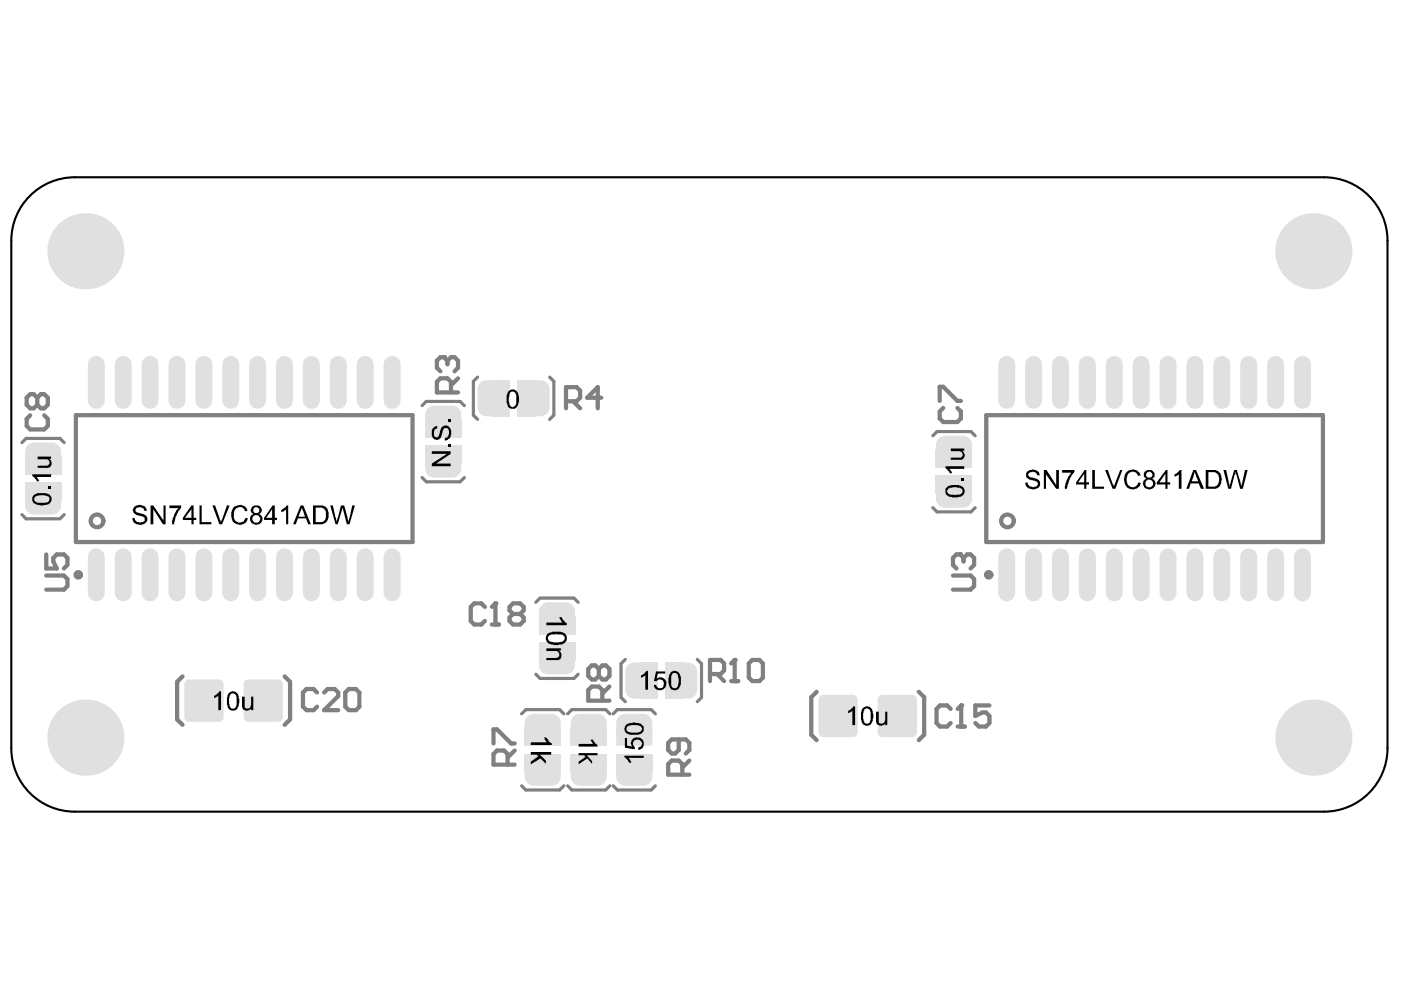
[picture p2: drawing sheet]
<svg xmlns="http://www.w3.org/2000/svg" width="297mm" height="210mm" viewBox="0 0 297 210" stroke-linecap="round" stroke-linejoin="round" font-family="sans-serif">
<g fill="#e0e0e0">
<path d="M141.1 140.5h3.8v7.6h-3.8z" fill-rule="evenodd"/>
<path d="M135.5 140.5h3.8v7.6h-3.8z" fill-rule="evenodd"/>
<path d="M114.3 130.6h7.6v3.8h-7.6z" fill-rule="evenodd"/>
<path d="M114.3 136.2h7.6v3.8h-7.6z" fill-rule="evenodd"/>
<path d="M5.3 96.8h7.7v3.8h-7.7z" fill-rule="evenodd"/>
<path d="M109.8 80.6h3.8v7.7h-3.8z" fill-rule="evenodd"/>
<path d="M104.2 80.6h3.8v7.7h-3.8z" fill-rule="evenodd"/>
<path d="M5.3 102.4h7.7v3.8h-7.7z" fill-rule="evenodd"/>
<path d="M198.4 95.3h7.7v3.8h-7.7z" fill-rule="evenodd"/>
<path d="M121 159.9h7.7v3.8h-7.7z" fill-rule="evenodd"/>
<path d="M130.7 159.9h7.6v3.8h-7.6z" fill-rule="evenodd"/>
<path d="M121 154.3h7.7v3.8h-7.7z" fill-rule="evenodd"/>
<path d="M130.7 154.3h7.6v3.8h-7.6z" fill-rule="evenodd"/>
<path d="M90.1 94.5h7.7v3.8h-7.7z" fill-rule="evenodd"/>
<path d="M90.1 88.9h7.7v3.8h-7.7z" fill-rule="evenodd"/>
<path d="M198.4 100.9h7.7v3.8h-7.7z" fill-rule="evenodd"/>
<path d="M111.2 159.9h7.7v3.8h-7.7z" fill-rule="evenodd"/>
<path d="M111.2 154.3h7.7v3.8h-7.7z" fill-rule="evenodd"/>
<path d="M141.1 142.4l1.9-1.9h2.9l1.9 1.9v3.8l-1.9 1.9h-2.9l-1.9-1.9z" fill-rule="evenodd"/>
<path d="M132.6 142.4l1.9-1.9h2.9l1.9 1.9v3.8l-1.9 1.9h-2.9l-1.9-1.9z" fill-rule="evenodd"/>
<path d="M114.3 129.6l1.9-1.9h3.8l1.9 1.9v2.9l-1.9 1.9h-3.8l-1.9-1.9z" fill-rule="evenodd"/>
<path d="M114.3 138.1l1.9-1.9h3.8l1.9 1.9v2.9l-1.9 2h-3.8l-1.9-2z" fill-rule="evenodd"/>
<path d="M5.3 95.8l1.9-2h3.8l2 2v2.9l-2 1.9h-3.8l-1.9-1.9z" fill-rule="evenodd"/>
<path d="M5.3 104.3l1.9-1.9h3.8l2 1.9v2.9l-2 1.9h-3.8l-1.9-1.9z" fill-rule="evenodd"/>
</g>
<g fill="#e0e0e0">
<path d="M141.1 142.4h1.9zM141.7 141l.8-.5h.5v1.9h-1.9l.1-.5z"/>
<path d="M143 146.2v1.9zM141.1 146.2h1.9v1.9a1.91 1.91 0 0 1-1.9-1.9z"/>
<path d="M145.9 146.2h1.9zM145.9 146.2h1.9a1.91 1.91 0 0 1-1.9 1.9z"/>
<path d="M145.9 140.5v1.9zM145.9 140.5a1.91 1.91 0 0 1 1.9 1.9h-1.9z"/>
<path d="M132.6 142.4h1.9zM133.1 141l.9-.5h.5v1.9h-1.9v-.5z"/>
<path d="M134.5 146.2v1.9zM132.6 146.2h1.9v1.9a1.91 1.91 0 0 1-1.9-1.9z"/>
<path d="M137.4 146.2h1.9zM137.4 146.2h1.9a1.91 1.91 0 0 1-1.9 1.9z"/>
<path d="M137.4 140.5v1.9zM137.4 140.5a1.91 1.91 0 0 1 1.9 1.9h-1.9z"/>
<path d="M120 127.7v1.9zM120 127.7a1.91 1.91 0 0 1 1.9 1.9h-1.9z"/>
<path d="M114.3 129.6h1.9zM114.8 128.3l.9-.5 .5-.1v1.9h-1.9v-.5z"/>
<path d="M116.2 132.5v1.9zM114.3 132.5h1.9v1.9a1.91 1.91 0 0 1-1.9-1.9z"/>
<path d="M120 132.5h1.9zM120 132.5h1.9a1.91 1.91 0 0 1-1.9 1.9z"/>
<path d="M120 136.2v1.9zM120 136.2a1.91 1.91 0 0 1 1.9 1.9h-1.9z"/>
<path d="M114.3 138.1h1.9zM114.8 136.8l.9-.5 .5-.1v1.9h-1.9v-.5z"/>
<path d="M116.2 141v2zM114.3 141h1.9v2a1.91 1.91 0 0 1-1.9-2z"/>
<path d="M120 141h1.9zM120 141h1.9a1.91 1.91 0 0 1-1.9 2z"/>
<path d="M7.2 98.7v1.9zM5.3 98.7h1.9v1.9a1.91 1.91 0 0 1-1.9-1.9z"/>
<path d="M11 98.7h2zM11 98.7h2a1.91 1.91 0 0 1-2 1.9z"/>
<path d="M11 93.8v2zM11 93.8a1.91 1.91 0 0 1 2 2h-2z"/>
<path d="M5.3 95.8h1.9zM5.9 94.4l.8-.5 .5-.1v2h-1.9l.1-.5z"/>
<path d="M7.2 107.2v1.9zM5.3 107.2h1.9v1.9a1.91 1.91 0 0 1-1.9-1.9z"/>
<path d="M11 107.2h2zM11 107.2h2a1.91 1.91 0 0 1-2 1.9z"/>
<path d="M11 102.4v1.9zM11 102.4a1.91 1.91 0 0 1 2 1.9h-2z"/>
<path d="M5.3 104.3h1.9zM5.9 102.9l.8-.5h.5v1.9h-1.9l.1-.5z"/>
<circle cx="278.5" cy="53.3" r="8.1"/>
<circle cx="18.1" cy="53.3" r="8.1"/>
<circle cx="278.5" cy="156.4" r="8.1"/>
<circle cx="18.1" cy="156.4" r="8.1"/>
</g>
<g fill="none" stroke="#e0e0e0" stroke-width="3.6">
<path d="M20.4 77.3v7.6M26.1 77.3v7.6M37.5 77.3v7.6M43.2 77.3v7.6M54.6 77.3v7.6M66 77.3v7.6M71.7 77.3v7.6M83.1 77.3v7.6M219.1 77.3v7.6M236.2 77.3v7.6M247.6 77.3v7.6M253.4 77.3v7.6"/>
<path d="M264.8 77.3v7.6M20.4 118.1v7.6M26.1 118.1v7.6M37.5 118.1v7.6M43.2 118.1v7.6M54.6 118.1v7.6M66 118.1v7.6M71.7 118.1v7.6M83.1 118.1v7.6M219.1 118.1v7.6M236.2 118.1v7.6M247.6 118.1v7.6"/>
<path d="M253.4 118.1v7.6M264.8 118.1v7.6"/>
</g>
<g fill="#e0e0e0">
<path d="M121 161.8l1.9-1.9h3.8l2 1.9v2.9l-2 1.9h-3.8l-1.9-1.9z" fill-rule="evenodd"/>
<path d="M130.7 161.8l1.9-1.9h3.8l1.9 1.9v2.9l-1.9 1.9h-3.8l-1.9-1.9z" fill-rule="evenodd"/>
<path d="M90.1 96.4l2-1.9h3.8l1.9 1.9v2.9l-1.9 2h-3.8l-2-2z" fill-rule="evenodd"/>
<path d="M90.1 87.9l2-1.9h3.8l1.9 1.9v2.9l-1.9 1.9h-3.8l-2-1.9z" fill-rule="evenodd"/>
<path d="M198.4 94.3l2-1.9h3.8l1.9 1.9v2.9l-1.9 1.9h-3.8l-2-1.9z" fill-rule="evenodd"/>
<path d="M198.4 102.8l2-1.9h3.8l1.9 1.9v2.9l-1.9 1.9h-3.8l-2-1.9z" fill-rule="evenodd"/>
<path d="M109.8 82.5l1.9-1.9h2.9l1.9 1.9v3.8l-1.9 2h-2.9l-1.9-2z" fill-rule="evenodd"/>
<path d="M101.3 82.5l1.9-1.9h2.9l1.9 1.9v3.8l-1.9 2h-2.9l-1.9-2z" fill-rule="evenodd"/>
<path d="M51.7 145.1l1-1h6.3l1 1v6.9l-1 1h-6.3l-1-1z" fill-rule="evenodd"/>
</g>
<g fill="#e0e0e0">
<path d="M122.9 164.7v1.9zM121 164.7h1.9v1.9a1.91 1.91 0 0 1-1.9-1.9z"/>
<path d="M126.7 164.7h2zM126.7 164.7h2a1.91 1.91 0 0 1-2 1.9z"/>
<path d="M126.7 159.9v1.9zM126.7 159.9a1.91 1.91 0 0 1 2 1.9h-2z"/>
<path d="M121 161.8h1.9zM121.6 160.4l.8-.5h.5v1.9h-1.9l.1-.5z"/>
<path d="M136.4 159.9v1.9zM136.4 159.9a1.91 1.91 0 0 1 1.9 1.9h-1.9z"/>
<path d="M130.7 161.8h1.9zM131.2 160.4l.9-.5h.5v1.9h-1.9v-.5z"/>
<path d="M132.6 164.7v1.9zM130.7 164.7h1.9v1.9a1.91 1.91 0 0 1-1.9-1.9z"/>
<path d="M136.4 164.7h1.9zM136.4 164.7h1.9a1.91 1.91 0 0 1-1.9 1.9z"/>
<path d="M95.9 94.5v1.9zM95.9 94.5a1.91 1.91 0 0 1 1.9 1.9h-1.9z"/>
<path d="M90.1 96.4h2zM90.7 95.1l.9-.5 .5-.1v1.9h-2l.1-.5z"/>
<path d="M92.1 99.3v2zM90.1 99.3h2v2a1.91 1.91 0 0 1-2-2z"/>
<path d="M95.9 99.3h1.9zM95.9 99.3h1.9a1.91 1.91 0 0 1-1.9 2z"/>
<path d="M95.9 86v1.9zM95.9 86a1.91 1.91 0 0 1 1.9 1.9h-1.9z"/>
<path d="M90.1 87.9h2zM90.7 86.6l.9-.5 .5-.1v1.9h-2l.1-.5z"/>
<path d="M92.1 90.8v1.9zM90.1 90.8h2v1.9a1.91 1.91 0 0 1-2-1.9z"/>
<path d="M95.9 90.8h1.9zM95.9 90.8h1.9a1.91 1.91 0 0 1-1.9 1.9z"/>
<path d="M200.4 97.2v1.9zM198.4 97.2h2v1.9a1.91 1.91 0 0 1-2-1.9z"/>
<path d="M204.2 97.2h1.9zM204.2 97.2h1.9a1.91 1.91 0 0 1-1.9 1.9z"/>
<path d="M204.2 92.4v1.9zM204.2 92.4a1.91 1.91 0 0 1 1.9 1.9h-1.9z"/>
<path d="M198.4 94.3h2zM199 92.9l.8-.4 .6-.1v1.9h-2l.1-.5z"/>
<path d="M200.4 105.7v1.9zM198.4 105.7h2v1.9a1.91 1.91 0 0 1-2-1.9z"/>
<path d="M204.2 105.7h1.9zM204.2 105.7h1.9a1.91 1.91 0 0 1-1.9 1.9z"/>
<path d="M204.2 100.9v1.9zM204.2 100.9a1.91 1.91 0 0 1 1.9 1.9h-1.9z"/>
<path d="M198.4 102.8h2zM199 101.5l.8-.5 .6-.1v1.9h-2l.1-.5z"/>
<path d="M114.6 86.3h1.9zM114.6 86.3h1.9a1.91 1.91 0 0 1-1.9 2z"/>
<path d="M114.6 80.6v1.9zM114.6 80.6a1.91 1.91 0 0 1 1.9 1.9h-1.9z"/>
<path d="M109.8 82.5h1.9zM110.3 81.2l.9-.5 .5-.1v1.9h-1.9l.1-.5z"/>
<path d="M111.7 86.3v2zM109.8 86.3h1.9v2a1.91 1.91 0 0 1-1.9-2z"/>
<path d="M106.1 86.3h1.9zM106.1 86.3h1.9a1.91 1.91 0 0 1-1.9 2z"/>
<path d="M106.1 80.6v1.9zM106.1 80.6a1.91 1.91 0 0 1 1.9 1.9h-1.9z"/>
<path d="M101.3 82.5h1.9zM101.8 81.2l.9-.5 .5-.1v1.9h-1.9v-.5z"/>
<path d="M103.2 86.3v2zM101.3 86.3h1.9v2a1.91 1.91 0 0 1-1.9-2z"/>
<path d="M59 152h1zM59 152h1a1.01 1.01 0 0 1-1 1z"/>
<path d="M59 144.1v1zM59 144.1a1.01 1.01 0 0 1 1 1h-1z"/>
<path d="M51.7 145.1h1zM52 144.4l.7-.3v1h-1z"/>
<path d="M52.7 152v1zM51.7 152h1v1a1.01 1.01 0 0 1-1-1z"/>
</g>
<g fill="none" stroke="#e0e0e0" stroke-width="3.6">
<path d="M213.4 77.3v7.6M224.8 77.3v7.6M230.5 77.3v7.6M241.9 77.3v7.6M259.1 77.3v7.6M270.5 77.3v7.6M276.2 77.3v7.6M213.4 118.1v7.6M224.8 118.1v7.6M230.5 118.1v7.6M241.9 118.1v7.6M259.1 118.1v7.6"/>
<path d="M270.5 118.1v7.6M276.2 118.1v7.6"/>
</g>
<g fill="#e0e0e0">
<path d="M173.5 148.3l1-1h6.3l1 1v7l-1 1h-6.3l-1-1z" fill-rule="evenodd"/>
<path d="M121 153.3l1.9-2h3.8l2 2v2.9l-2 1.9h-3.8l-1.9-1.9z" fill-rule="evenodd"/>
<path d="M130.7 153.3l1.9-2h3.8l1.9 2v2.9l-1.9 1.9h-3.8l-1.9-1.9z" fill-rule="evenodd"/>
</g>
<g fill="#e0e0e0">
<path d="M180.8 155.3h1zM180.8 155.3h1a1.01 1.01 0 0 1-1 1z"/>
<path d="M180.8 147.3v1zM180.8 147.3a1.01 1.01 0 0 1 1 1h-1z"/>
<path d="M173.5 148.3h1zM173.8 147.6l.7-.3v1h-1z"/>
<path d="M174.5 155.3v1zM173.5 155.3h1v1a1.01 1.01 0 0 1-1-1z"/>
<path d="M122.9 156.2v1.9zM121 156.2h1.9v1.9a1.91 1.91 0 0 1-1.9-1.9z"/>
<path d="M126.7 156.2h2zM126.7 156.2h2a1.91 1.91 0 0 1-2 1.9z"/>
<path d="M126.7 151.3v2zM126.7 151.3a1.91 1.91 0 0 1 2 2h-2z"/>
<path d="M121 153.3h1.9zM121.6 151.9l.8-.5 .5-.1v2h-1.9l.1-.5z"/>
<path d="M136.4 151.3v2zM136.4 151.3a1.91 1.91 0 0 1 1.9 2h-1.9z"/>
<path d="M130.7 153.3h1.9zM131.2 151.9l.9-.5 .5-.1v2h-1.9v-.5z"/>
<path d="M132.6 156.2v1.9zM130.7 156.2h1.9v1.9a1.91 1.91 0 0 1-1.9-1.9z"/>
<path d="M136.4 156.2h1.9zM136.4 156.2h1.9a1.91 1.91 0 0 1-1.9 1.9z"/>
</g>
<path d="M31.8 77.3v7.6M48.9 77.3v7.6M60.3 77.3v7.6M77.4 77.3v7.6M31.8 118.1v7.6M48.9 118.1v7.6M60.3 118.1v7.6M77.4 118.1v7.6" fill="none" stroke="#e0e0e0" stroke-width="3.6"/>
<g fill="#e0e0e0">
<path d="M111.2 161.8l2-1.9h3.8l1.9 1.9v2.9l-1.9 1.9h-3.8l-2-1.9z" fill-rule="evenodd"/>
<path d="M39.1 145.1l1-1h6.3l1 1v6.9l-1 1h-6.3l-1-1z" fill-rule="evenodd"/>
<path d="M186.1 148.3l1-1h6.3l1 1v7l-1 1h-6.3l-1-1z" fill-rule="evenodd"/>
<path d="M111.2 153.3l2-2h3.8l1.9 2v2.9l-1.9 1.9h-3.8l-2-1.9z" fill-rule="evenodd"/>
</g>
<g fill="#e0e0e0">
<path d="M117 159.9v1.9zM117 159.9a1.91 1.91 0 0 1 1.9 1.9h-1.9z"/>
<path d="M111.2 161.8h2zM111.8 160.4l.9-.5h.5v1.9h-2l.1-.5z"/>
<path d="M113.2 164.7v1.9zM111.2 164.7h2v1.9a1.91 1.91 0 0 1-2-1.9z"/>
<path d="M117 164.7h1.9zM117 164.7h1.9a1.91 1.91 0 0 1-1.9 1.9z"/>
<path d="M46.4 152h1zM46.4 152h1a1.01 1.01 0 0 1-1 1z"/>
<path d="M46.4 144.1v1zM46.4 144.1a1.01 1.01 0 0 1 1 1h-1z"/>
<path d="M39.1 145.1h1zM39.4 144.4l.7-.3v1h-1z"/>
<path d="M40.1 152v1zM39.1 152h1v1a1.01 1.01 0 0 1-1-1z"/>
<path d="M193.4 155.3h1zM193.4 155.3h1a1.01 1.01 0 0 1-1 1z"/>
<path d="M193.4 147.3v1zM193.4 147.3a1.01 1.01 0 0 1 1 1h-1z"/>
<path d="M186.1 148.3h1zM186.4 147.6l.7-.3v1h-1z"/>
<path d="M187.1 155.3v1zM186.1 155.3h1v1a1.01 1.01 0 0 1-1-1z"/>
<path d="M117 151.3v2zM117 151.3a1.91 1.91 0 0 1 1.9 2h-1.9z"/>
<path d="M111.2 153.3h2zM111.8 151.9l.9-.5 .5-.1v2h-2l.1-.5z"/>
<path d="M113.2 156.2v1.9zM111.2 156.2h2v1.9a1.91 1.91 0 0 1-2-1.9z"/>
<path d="M117 156.2h1.9zM117 156.2h1.9a1.91 1.91 0 0 1-1.9 1.9z"/>
</g>
<path d="M5.9 42a13.4 13.4 0 0 1 10-4.4h264.8a13.5 13.5 0 0 1 13.5 13.4v107.6a13.5 13.5 0 0 1-13.5 13.5h-264.8a13.5 13.5 0 0 1-13.5-13.5v-107.6a13.4 13.4 0 0 1 3.5-9z" fill="none" stroke="#000" stroke-width=".45"/>
<g fill="#000">
<path d="M8 96.8h2.8v.5h-.3a1.12 1.12 0 0 1-.2 1.9h-2.3v-.5h1.6a.73 .73 0 0 0 .9-.7 .73 .73 0 0 0-1-.6h-1.5zM91.7 90.9l.8-.6h.2v.6a.6 .6 0 0 0-.7 .7v.2a.61 .61 0 0 0 .4 .9 .61 .61 0 0 0 .8-.7l.1-.3a1.37 1.37 0 0 1 1.5-1.5 1.77 1.77 0 0 1 .2 3v.1l-.7 .1v-.5h.1a1.45 1.45 0 0 0 .7-1.9 .63 .63 0 0 0-.7-.2 .63 .63 0 0 0-.4 .5l-.3 .5a1.47 1.47 0 0 1-.9 1.5 1.28 1.28 0 0 1-1.2-1.7zM91.6 95.7h3.9v.5l-3 2.1h3v.6h-3.9v-.6l3.2-2.1h-3.2zM95 94.2h.5v.6h-.5zM95 88.8h.5v.6h-.5zM200.4 98.9h4v.5h-3l.5 .9h-.5l-.5-.8-.5-.3zM201.6 95.1h2.8v.5h-.4l.1 .1a1.01 1.01 0 0 1 0 1.7l-.1 .1h-2.4v-.5h1.6a.71 .71 0 0 0 .9-.7 .71 .71 0 0 0-.9-.6h-1.6zM10.3 103.2h.5v.6h-.5zM6.8 100.6h4v.5h-3l.5 .8v.1h-.5l-.4-.6-.6-.5zM28.4 107.5a1.64 1.64 0 0 1 2.7 .7v.1h-.5v-.1a.58 .58 0 0 0-.7-.6l-.1-.1-.4 .1a.53 .53 0 0 0-.7 .5 .53 .53 0 0 0 .6 .5l.1 .2a2.06 2.06 0 0 1 1.7 .8 1.08 1.08 0 0 1-.9 1.6 1.56 1.56 0 0 1-2-.8l-.2-.5 .5-.1a1.21 1.21 0 0 0 1.8 .8 .45 .45 0 0 0 .4-.3 .45 .45 0 0 0-.1-.5l-.2-.2-.3-.2a2.28 2.28 0 0 1-1.7-.6l-.2-.4v-.4zM31.9 107.2h.6l2.2 3.2v-3.2h.4v4h-.6l-2-3.2v3.2h-.6zM35.9 107.2h2.5v.4l-.9 1.3-.3 .9-.3 1.4h-.5l.1-.2a5 5 0 0 1 1.2-3.1l.2-.2h-2z"/>
<path d="M42.3 107.2h.5v3.5h2v.5h-2.5zM45 107.2h.6l1.3 3.5 1.2-3.5h.6l-1.6 4h-.6zM49.4 107.7a2.45 2.45 0 0 1 2.5-.4l.5 .8v.2l-.4 .1a1.17 1.17 0 0 0-1.1-.9 1.17 1.17 0 0 0-1.2 .9l-.1 .1a3.1 3.1 0 0 0 .3 2 1.25 1.25 0 0 0 1.9-.1l.2-.6 .6 .1a1.77 1.77 0 0 1-3 .8h-.1a2.96 2.96 0 0 1-.1-3zM59.6 108.1l.8-.5 .4-.4h.3v4h-.4v-3.1l-1.1 .5zM70 107.2h.6l.8 3.4 .9-3.4h.7l.9 3.4 .8-3.4h.6l-1.2 4h-.6l-.9-3.6-1 3.6h-.5zM203.9 101.5h.5v.5h-.5zM217.7 100.1a1.69 1.69 0 0 1 2.6 .1l.1 .6h-.5a1.13 1.13 0 0 0-1.8-.5 .63 .63 0 0 0 .6 .9h.3v.2a1.35 1.35 0 0 1 1.5 1.1 .99 .99 0 0 1-1 1.1 1.66 1.66 0 0 1-2.2-1.1l.6-.2a1.16 1.16 0 0 0 1.8 .8h.1a.56 .56 0 0 0 .2-.7 .56 .56 0 0 0-.5-.4v-.1l-.7-.1a1.19 1.19 0 0 1-1.3-1zM221.3 99.7h.6l2 3.1v-3.1h.6v3.9h-.6l-2.1-3v3h-.5zM225.2 99.7h2.6v.4l-.9 1.1-.6 1.6-.1 .8h-.4l.1-1.1 .7-1.6 .5-.7h-1.9zM231.6 99.7h.5v3.5h2v.4h-2.5zM234.3 99.7h.6l1.2 3.5 1.4-3.5h.5l-1.5 3.9h-.6zM238.6 100.3a1.98 1.98 0 0 1 2.4-.5l.6 .4 .2 .5-.5 .2a1.15 1.15 0 0 0-1.3-.9 1.15 1.15 0 0 0-1 1.1 1.53 1.53 0 0 0 1.4 2.2 1.69 1.69 0 0 0 1-1l.4 .1a1.7 1.7 0 0 1-1.6 1.4 1.7 1.7 0 0 1-1.7-1.3h-.1v-.5a1.73 1.73 0 0 1 .1-1.4z"/>
<path d="M249 100.6l.7-.4 .5-.5h.3v3.9h-.6v-3l-.9 .5zM259.4 99.7h.6l.6 3.4h.2v-.5h.1l.8-2.9h.5l.6 2h.1l.3 1.4 .8-3.4h.5l-1 3.9h-.6l-1-3.5v.5h-.1l-.8 3h-.6zM115.8 132h3.5l-.7-1v-.1h.6l.4 .9 .6 .3v.5h-4.4zM115.8 137.5h3.1v.4h-.4a1.17 1.17 0 0 1 .1 2l-.1 .1h-2.7v-.5h2a.76 .76 0 0 0 .8-.9 .76 .76 0 0 0-1-.6h-1.8zM45.4 147.5l.5-.2 .6-.7h.4v4h-.6v-3.1l-.9 .6zM51.3 147.7h.6v1.6a.66 .66 0 0 0 .4 .9 .66 .66 0 0 0 .8-.6l.1-.1v-1.8h.5v2.9h-.5v-.4l-.1 .1a1.12 1.12 0 0 1-1.7-.1zM112.5 157.4h3.5l-.7-1h.5l.4 .4a1.05 1.05 0 0 0 .8 .8v.4h-4.5zM112.5 159.4h4.4v.6h-2.4l1.2 1.3v.6l-1.1-1.1-2.1 1.3v-.6l1.6-1.1-.3-.4h-1.3zM122.7 157.7h3.1l-.6-.8v-.1h.6l.2 .6 .7 .6v.3h-4zM122.7 159.7h4v.4h-2.3l1.1 1.3v.5l-1-1.1-1.8 1.3v-.6l1.5-1-.4-.4h-1.1zM132.5 156.5h.4v1.6l1.2 .2a1.19 1.19 0 0 1-.1-1.5 1.19 1.19 0 0 1 1.3-.4h.2a1.36 1.36 0 0 1 1 1.2 1.36 1.36 0 0 1-.9 1.4h-.3v-.6a.75 .75 0 0 0 .8-.6 .75 .75 0 0 0-.5-.9l-.1-.1a.93 .93 0 0 0-1.1 .4 .93 .93 0 0 0 0 1.1l.3 .1-.2 .5-2-.4zM135.9 143.2l.6-.3 .6-.7h.3v4h-.6v-3l-.9 .5z"/>
<path d="M139.1 142.4h1.9v.4h-1.6l-.2 1h.1a1.3 1.3 0 0 1 1.6 .2 1.3 1.3 0 0 1 .3 1.5 1.35 1.35 0 0 1-1.3 .8 1.35 1.35 0 0 1-1.3-.9v-.2h.5a.82 .82 0 0 0 .6 .7 .82 .82 0 0 0 .9-.4 .89 .89 0 0 0-.1-1.2 .89 .89 0 0 0-1.2 0l-.7 .1zM179.8 150.7l.6-.3 .5-.6h.4v3.9h-.6v-3l-.9 .5zM185.7 150.9h.6v1.6a.66 .66 0 0 0 .4 .9 .66 .66 0 0 0 .9-.6l.1-.1v-1.8h.4v2.8h-.4v-.3l-.1 .1a1.12 1.12 0 0 1-1.7-.1zM132.4 160.2h4.1v.5h-3.2l.6 .9v.1h-.5l-.5-.8-.5-.3z"/>
<path d="M107.7 83a1.22 1.22 0 0 1 1.5-.3 1.22 1.22 0 0 1 .7 1.2 2.33 2.33 0 0 1-.7 2.7 1.17 1.17 0 0 1-1.7-1.1 3.7 3.7 0 0 1 .1-2.2zM108.1 83.3v.1a3 3 0 0 0 .2 2.8 .95 .95 0 0 0 1-.3 .95 .95 0 0 0 .2-.9 1.73 1.73 0 0 0-.6-2h-.5z"/>
<path d="M7.1 105h.1a3.5 3.5 0 0 1 2.8-.3 1.17 1.17 0 0 1 1 1.1 1.17 1.17 0 0 1-1 1.1 2.87 2.87 0 0 1-3-.4l-.2-1zM7.3 105.5a.95 .95 0 0 0 .3 .9 .95 .95 0 0 0 1 .2 2.08 2.08 0 0 0 1.8-.3 .7 .7 0 0 0 0-.9 .7 .7 0 0 0-.7-.3 3 3 0 0 0-2.3 .2z"/>
<path d="M40.6 107.2h.4v2.6h.6v.4h-.6v1h-.4v-1h-1.8v-.4zM40.6 108l-1.4 1.8h1.4z"/>
<path d="M53.4 107.5a1.24 1.24 0 0 1 1.3-.3 1.24 1.24 0 0 1 .8 1.1l-.1 .3-.4 .4a1.19 1.19 0 0 1 .6 1.3 1.19 1.19 0 0 1-1.1 1h-.1a1.24 1.24 0 0 1-1.2-.8 1.24 1.24 0 0 1 .3-1.4l.3-.1a.84 .84 0 0 1-.4-1.4zM53.8 107.7a.65 .65 0 0 0 .2 1 .65 .65 0 0 0 .9-.4 .65 .65 0 0 0-.6-.8zM53.6 109.6a.82 .82 0 0 0 .4 1.1 .82 .82 0 0 0 1.1-.5l.1-.1a.89 .89 0 0 0-1.3-.8z"/>
<path d="M57.8 107.2h.5v2.6h.4v.4h-.4v1h-.6v-1h-1.7v-.4zM57.7 108l-1.3 1.8h1.3z"/>
<path d="M63.7 107.2h.6l1.6 4h-.6l-.4-1.3h-1.7l-.5 1.3h-.6zM64 107.6l-.7 2h1.3z"/>
<path d="M66.4 107.2h1.3a1.65 1.65 0 0 1 2 1.9 1.9 1.9 0 0 1-1.3 2.1h-2zM66.9 107.6v3.1h.8a1.33 1.33 0 0 0 1.4-1.8 1.17 1.17 0 0 0-1.1-1.3z"/>
<path d="M200.8 103.2h.1a3.6 3.6 0 0 1 3.3 .1 1.21 1.21 0 0 1 .2 1.4 1.21 1.21 0 0 1-1.2 .6 2.67 2.67 0 0 1-2.4-.3 1.38 1.38 0 0 1 0-1.8zM201 103.6v.2a.57 .57 0 0 0 0 .9l.5 .2 1 .1 .1-.1a1.08 1.08 0 0 0 1.5-.9l-.5-.5a3.6 3.6 0 0 0-2.5 0z"/>
<path d="M230 99.7h.3v2.6h.6v.4h-.6v.9h-.4v-.9h-1.7v-.4zM229.9 100.4l-1.3 1.9h1.3z"/>
<path d="M242.6 100.1a1.18 1.18 0 0 1 1.6-.4 1.18 1.18 0 0 1 .5 1.5l-.5 .3a1.17 1.17 0 0 1 .4 1.9 1.36 1.36 0 0 1-2.2-.4 1.06 1.06 0 0 1 .7-1.5 .58 .58 0 0 1-.6-.7zM243.2 100.1a.68 .68 0 0 0 .2 1.1 .68 .68 0 0 0 .9-.6 .79 .79 0 0 0-1-.5zM242.9 102.5a.8 .8 0 0 0 1.6 0 .8 .8 0 0 0-1.6 0z"/>
<path d="M247.2 99.7h.3v2.6h.6v.4h-.6v.9h-.4v-.9h-1.8v-.4zM247.1 100.4l-1.3 1.9h1.3z"/>
<path d="M253 99.7h.6l1.7 3.9h-.7l-.5-1.1h-1.7l-.3 1.1h-.6zM253.2 100.1l-.5 1.9h1.3z"/>
<path d="M255.6 99.7h1.5a1.53 1.53 0 0 1 1.8 1.5 1.81 1.81 0 0 1-1.3 2.4h-2zM256.2 100.1v3.1h.9a1.02 1.02 0 0 0 1.3-1l.1-.2a1.57 1.57 0 0 0-.8-1.8z"/>
<path d="M116 134.5a4.1 4.1 0 0 1 3.7-.2 1.37 1.37 0 0 1 .4 1.5 1.37 1.37 0 0 1-1.4 .9 2.96 2.96 0 0 1-2.6-.5l-.4-.6v-.6zM116.3 134.8v.2a.76 .76 0 0 0 0 .8 .76 .76 0 0 0 .8 .3 2.83 2.83 0 0 0 2.5-.3 .83 .83 0 0 0 0-1 .83 .83 0 0 0-.9-.3h-.6a2.36 2.36 0 0 0-1.8 .3z"/>
<path d="M48.3 147.1a1.17 1.17 0 0 1 1.2-.5 1.17 1.17 0 0 1 1 .9 2.7 2.7 0 0 1-.6 3.1h-.1a1.25 1.25 0 0 1-1.7-1.2v-1.6zM48.8 147.3v.1a3 3 0 0 0 .2 2.8l.5 .1a1.45 1.45 0 0 0 .7-1.7v-.2a1.05 1.05 0 0 0-.8-1.4z"/>
<path d="M132.5 154a2.95 2.95 0 0 1 2.7-.7 1.06 1.06 0 0 1 1.1 .6 1.22 1.22 0 0 1-1 1.9h-.1a3.4 3.4 0 0 1-2.5-.5l-.1-.2a.88 .88 0 0 1-.1-1zM132.9 154.1a.74 .74 0 0 0 0 .8 .74 .74 0 0 0 .7 .3l.4 .1a2.81 2.81 0 0 0 1.9-.3 .67 .67 0 0 0 .1-.8 .67 .67 0 0 0-.7-.3 3.2 3.2 0 0 0-2.4 .2z"/>
<path d="M142.2 142.6a1.34 1.34 0 0 1 1.4-.1 1.34 1.34 0 0 1 .7 1.2v.3a2 2 0 0 1-1 2.3h-.1a1.19 1.19 0 0 1-1.4-1.2 2.82 2.82 0 0 1 .4-2.5zM142.5 142.8l-.2 .6v.6a2 2 0 0 0 .5 1.9 .73 .73 0 0 0 .7-.1 .73 .73 0 0 0 .3-.7 2.66 2.66 0 0 0-.2-2.2 .84 .84 0 0 0-1.1-.1z"/>
<path d="M182.8 150.3a1.17 1.17 0 0 1 1.2-.5 1.17 1.17 0 0 1 .9 .9 2.7 2.7 0 0 1-.5 3h-.1a1.25 1.25 0 0 1-1.8-1.1v-1.6zM183.2 150.4v.2a3 3 0 0 0 .3 2.8l.4 .1a1.45 1.45 0 0 0 .7-1.7v-.2a1.05 1.05 0 0 0-.8-1.4z"/>
</g>
<g fill="none" stroke="#808080" stroke-width=".67">
<path d="M101.3 80l-.9 .9v7.1l.9 .9M116.5 80l.9 .9v7.1l-.9 .9M4.6 93.9l.9-.9h7.2l.9 .9M89.5 86l.9-.9h7.2l.9 .9M197.8 92.4l.9-.9h7.2l.9 .9M4.6 109.1l.9 .9h7.2l.9-.9M89.5 101.3l.9 .8h7.2l.9-.8M197.8 107.6l.9 .9h7.2l.9-.9M113.6 127.7l.9-.9h7.2l.9 .9M132.6 139.8l-.9 .9v7.2l.9 .9M147.8 139.8l.9 .9v7.2l-.9 .9M110.6 151.4l.9-.9h7.2l.9 .9"/>
<path d="M113.6 142.9l.9 .9h7.2l.9-.9M120.3 151.4l.9-.9h7.2l.9 .9M130 151.4l.9-.9h7.2l.9 .9M110.6 166.6l.9 .9h7.2l.9-.9M120.3 166.6l.9 .9h7.2l.9-.9M130 166.6l.9 .9h7.2l.9-.9"/>
</g>
<g fill="none" stroke="#808080" stroke-width=".9">
<path d="M6.4 88.1l-.7 .7v1.5l.7 .8h3l.7-.8v-1.5l-.7-.7M7.9 84.3l-.8-.7h-.7l-.7 .7v1.5l.7 .8h.7l.8-.8M7.9 84.3l.7-.7h.8l.7 .7v1.5l-.7 .8h-.8l-.7-.8M7.9 84.3v1.5M16.1 88h71.4v26.9h-71.4zM120 85.1h2.2l.8-.8v-1.5l-.8-.7h-2.2v4.5M121.5 85.1l1.5 1.5M127.5 84.3h-3l2.2-2.2v4.5M199.2 85v-3h.8l3 3h.7M200 86.5l-.8 .7v1.5l.8 .8h3l.7-.8v-1.5l-.7-.7M209.1 88h71.4v26.9h-71.4zM102.8 128.7l-.8-.8h-1.4l-.8 .8v3l.8 .7h1.4l.8-.7"/>
<path d="M104.3 132.4h1.5M105 127.9v4.5M38.7 143.4l-1.1 1.2v7.9l1.1 1.2M60.4 143.4l1.1 1.2v7.9l-1.1 1.2M104.6 157.6v-3h.8l3 3h.7M109.1 159.1l-1.5 1.5M127 141.8l-.8-.7h-.7l-.8 .7v1.5l.8 .8h.7l.8-.8M127 141.8l.7-.7h.8l.7 .7v1.5l-.7 .8h-.8l-.7-.8M127 141.8v1.5M127.7 148.6v-2.3l-.7-.7h-1.5l-.8 .7v2.3h4.5M129.2 145.6l-1.5 1.5M143.9 156.8v2.2l-.7 .8h-.8l-.7-.8v-1.5l.7-.7h3l.8 .7v1.5l-.8 .8"/>
<path d="M173.1 146.7l-1.1 1.1v8l1.1 1.1M194.8 146.7l1.1 1.1v8l-1.1 1.1M107.6 162.1v-2.2l-.7-.8h-1.5l-.8 .8v2.2h4.5M144.7 164.2v-2.2l-.8-.7h-1.5l-.7 .7v2.2h4.5M146.2 161.3l-1.5 1.5"/>
</g>
<circle cx="105" cy="127.9" r=".45" fill="#808080"/>
<path d="M105 127.9l-.7 .8M108.8 130.2l-.8-.8v-.7l.8-.8h1.5l.7 .8v.7l-.7 .8M108.8 130.2l-.8 .7v.8l.8 .7h1.5l.7-.7v-.8l-.7-.7M108.8 130.2h1.5M67.2 146.8l-.7-.7h-1.5l-.8 .7v3l.8 .8h1.5l.7-.8M68.7 146.8l.8-.7h1.5l.7 .7v.8l-3 3h3M73.2 146.8l.8-.7h1.4l.8 .7v3l-.8 .8h-1.4l-.8-.8zM201.6 150.3l-.8-.7h-1.5l-.7 .7v3l.7 .7h1.5l.8-.7M203.1 154h1.4M203.8 149.6v4.4" fill="none" stroke="#808080" stroke-width=".9"/>
<circle cx="203.8" cy="149.6" r=".45" fill="#808080"/>
<path d="M203.5 117.5h-.7l-.8 .8v1.5l.8 .7M202 122h3.8l.7 .8v1.5l-.7 .7h-3.8M203.8 149.6l-.7 .7M209.8 149.6h-3v2.2l1.5-.7h.7l.8 .7v1.5l-.8 .7h-1.5l-.7-.7" fill="none" stroke="#808080" stroke-width=".9"/>
<circle cx="203.5" cy="117.5" r=".45" fill="#808080"/>
<path d="M94.1 75.7h-.7l-.8 .8v1.5l.8 .7M95.6 83.2v-2.2l-.7-.8h-1.5l-.8 .8v2.2h4.5M97.1 80.2l-1.5 1.5M203.5 117.5l.8 .8M204.3 118.3v.7M204.3 118.3l.7-.8h.8l.7 .8v1.5l-.7 .7" fill="none" stroke="#808080" stroke-width=".9"/>
<circle cx="94.1" cy="75.7" r=".45" fill="#808080"/>
<path d="M94.1 75.7l.8 .8M94.9 76.5v.7M94.9 76.5l.7-.8h.8l.7 .8v1.5l-.7 .7M9.8 117.5v3h2.2l-.7-1.5v-.7l.7-.8h1.5l.8 .8v1.5l-.8 .7M9.8 122h3.7l.8 .8v1.5l-.8 .7h-3.7M155.8 139.9v4.5M150.5 142.9h2.3l.7-.7v-1.5l-.7-.8h-2.3v4.5M152 142.9l1.5 1.5M155 144.4h1.5" fill="none" stroke="#808080" stroke-width=".9"/>
<circle cx="155.8" cy="139.9" r=".45" fill="#808080"/>
<g fill="none" stroke="#808080" stroke-width=".9">
<path d="M155.8 139.9l-.8 .8M159.5 139.9h1.5l.7 .8v3l-.7 .7h-1.5l-.7-.7v-3z"/>
<circle cx="20.6" cy="110.4" r="1.35"/>
<circle cx="213.6" cy="110.4" r="1.35"/>
<circle cx="16.6" cy="121.9" r=".56"/>
<circle cx="209.6" cy="121.9" r=".56"/>
</g>
</svg>
